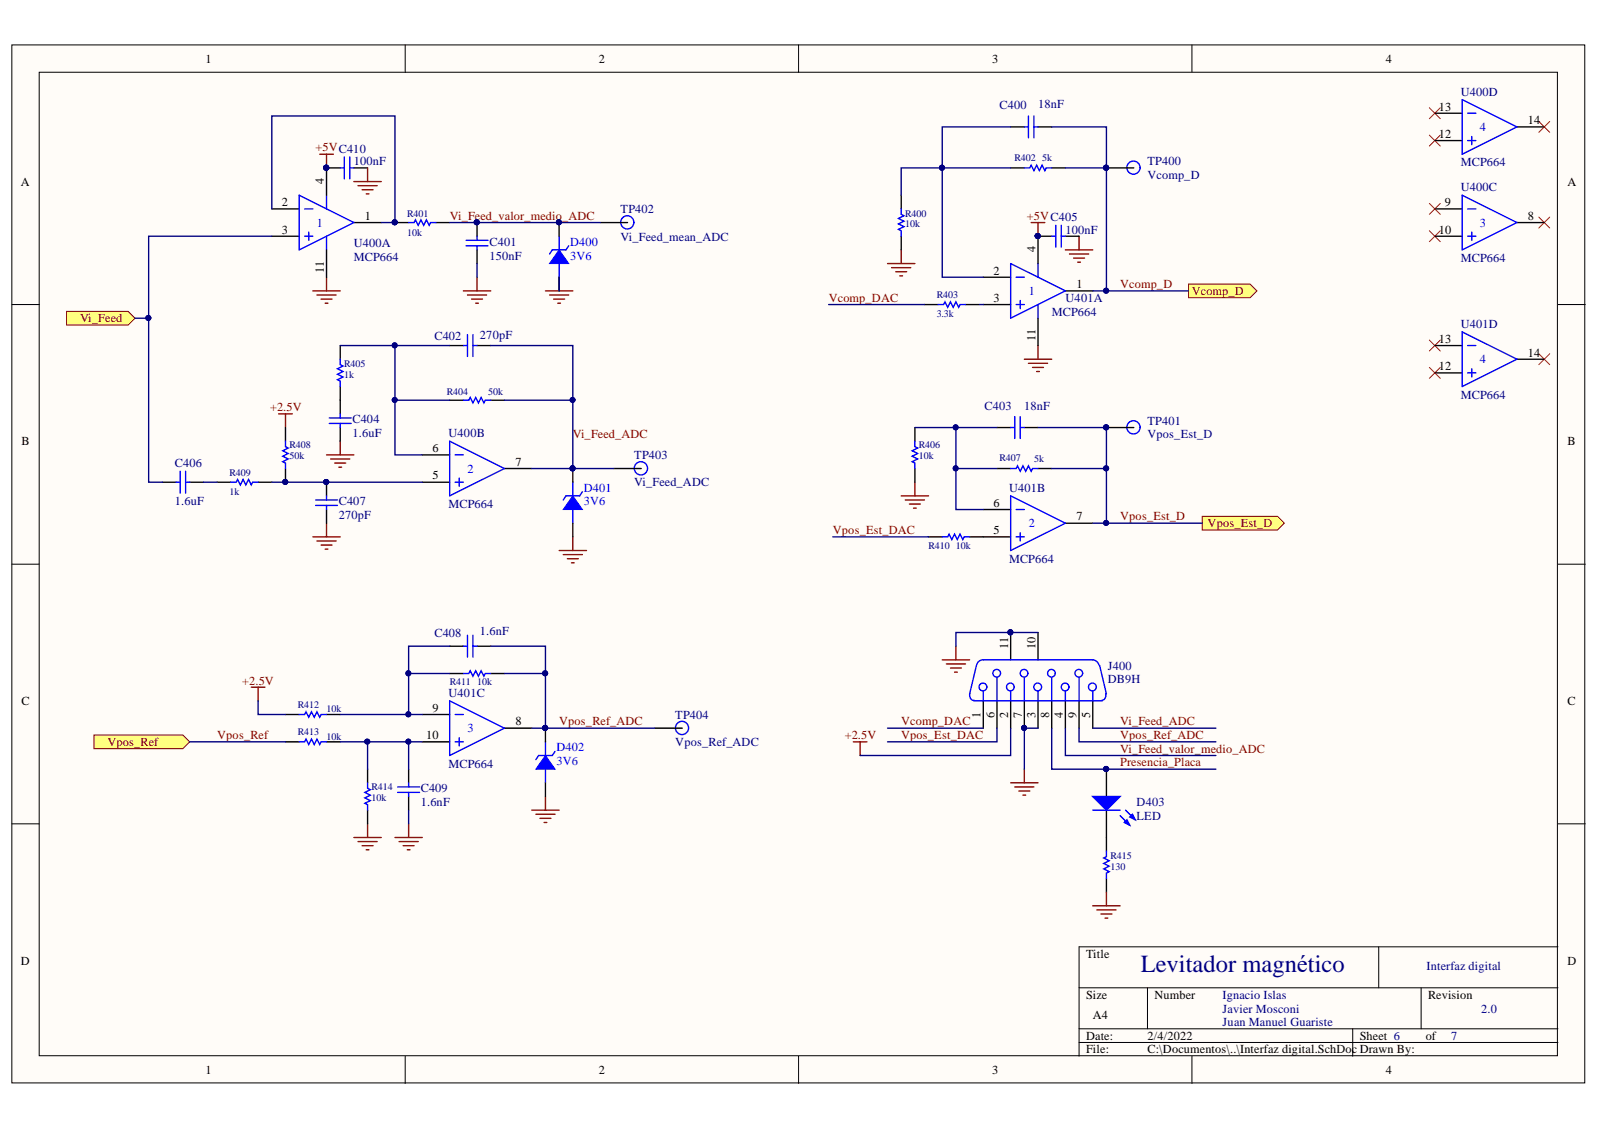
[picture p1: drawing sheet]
<svg xmlns="http://www.w3.org/2000/svg" width="297mm" height="210mm" viewBox="0 0 297 210" stroke-linecap="round" stroke-linejoin="round" font-family="sans-serif">
<defs><g id="words">
<text font-size="4.6" fill="#000080" x="211.8" y="180.3">Levitador magnético</text>
<g font-size="2.3">
<text x="38.1" y="11.6">1</text>
<text x="111.2" y="11.6">2</text>
<text x="184.2" y="11.6">3</text>
<text x="257.2" y="11.6">4</text>
<text x="267.1" y="20.5">13</text>
<text x="283.6" y="23">14</text>
<text x="267.1" y="25.6">12</text>
<text x="3.9" y="34.4">A</text>
<text x="60.1" y="34.2" transform="rotate(-90 60.1 34.2)">4</text>
<text x="291" y="34.4">A</text>
<text x="52.3" y="38.2">2</text>
<text x="67.7" y="40.8">1</text>
<text x="268.2" y="38.2">9</text>
<text x="283.6" y="40.8">8</text>
<text x="52.3" y="43.4">3</text>
<text x="192.2" y="46.8" transform="rotate(-90 192.2 46.8)">4</text>
<text x="267.1" y="43.4">10</text>
<text x="60.1" y="50.6" transform="rotate(-90 60.1 50.6)">11</text>
<text x="184.5" y="51">2</text>
<text x="199.8" y="53.5">1</text>
<text x="184.5" y="56.1">3</text>
<text x="192.2" y="63.3" transform="rotate(-90 192.2 63.3)">11</text>
<text x="267.1" y="63.6">13</text>
<text x="267.1" y="68.7">12</text>
<text x="283.6" y="66.2">14</text>
<text x="4" y="82.6">B</text>
<text x="80.3" y="83.9">6</text>
<text x="291" y="82.6">B</text>
<text x="80.3" y="89">5</text>
<text x="95.7" y="86.4">7</text>
<text x="184.5" y="94">6</text>
<text x="184.5" y="99.1">5</text>
<text x="199.8" y="96.6">7</text>
<text x="187.2" y="120.5" transform="rotate(-90 187.2 120.5)">11</text>
<text x="192.2" y="120.5" transform="rotate(-90 192.2 120.5)">10</text>
<text x="4" y="130.8">C</text>
<text x="291" y="130.8">C</text>
<text x="79.1" y="137.2">10</text>
<text x="80.3" y="132.1">9</text>
<text x="95.7" y="134.6">8</text>
<text x="182" y="133.2" transform="rotate(-90 182 133.2)">1</text>
<text x="184.6" y="133.2" transform="rotate(-90 184.6 133.2)">6</text>
<text x="187.2" y="133.2" transform="rotate(-90 187.2 133.2)">2</text>
<text x="189.7" y="133.2" transform="rotate(-90 189.7 133.2)">7</text>
<text x="192.2" y="133.2" transform="rotate(-90 192.2 133.2)">3</text>
<text x="194.8" y="133.2" transform="rotate(-90 194.8 133.2)">8</text>
<text x="197.3" y="133.2" transform="rotate(-90 197.3 133.2)">4</text>
<text x="199.8" y="133.2" transform="rotate(-90 199.8 133.2)">9</text>
<text x="202.4" y="133.2" transform="rotate(-90 202.4 133.2)">5</text>
<text x="3.9" y="179">D</text>
<text x="201.6" y="177.8">Title</text>
<text x="291" y="179">D</text>
<text x="201.6" y="185.4">Size</text>
<text x="214.3" y="185.4">Number</text>
<text x="265.1" y="185.4">Revision</text>
<text x="202.9" y="189.2">A4</text>
<text x="201.6" y="193">Date:</text>
<text x="201.6" y="195.5">File:</text>
<text x="213" y="193">2/4/2022</text>
<text x="213" y="195.5">C:\Documentos\..\Interfaz digital.SchDoc Drawn By:</text>
<text x="252.4" y="193">Sheet 6</text>
<text x="264.7" y="193">of</text>
<text x="38.1" y="199.3">1</text>
<text x="111.2" y="199.3">2</text>
<text x="184.2" y="199.3">3</text>
<text x="257.2" y="199.3">4</text>
</g>
<g font-size="2.3" fill="#000080">
<text x="271.2" y="17.7">U400D</text>
<text x="185.6" y="20.3">C400</text>
<text x="192.7" y="20">18nF</text>
<text x="65.7" y="30.6">100nF</text>
<text x="213" y="30.6">TP400</text>
<text x="213" y="33.2">Vcomp_D</text>
<text x="271.2" y="30.9">MCP664</text>
<text x="271.2" y="35.5">U400C</text>
<text x="115.2" y="39.5">TP402</text>
<text x="65.7" y="45.9">U400A</text>
<text x="90.9" y="45.7">C401</text>
<text x="115.2" y="44.7">Vi_Feed_mean_ADC</text>
<text x="197.8" y="43.4">100nF</text>
<text x="65.7" y="48.5">MCP664</text>
<text x="90.9" y="48.2">150nF</text>
<text x="271.2" y="48.7">MCP664</text>
<text x="195.3" y="58.6">MCP664</text>
<text x="197.8" y="56.1">U401A</text>
<text x="80.6" y="63.1">C402</text>
<text x="89.1" y="62.9">270pF</text>
<text x="271.2" y="60.9">U401D</text>
<text x="182.8" y="76.1">C403</text>
<text x="190.1" y="76.1">18nF</text>
<text x="271.2" y="74">MCP664</text>
<text x="65.4" y="81.1">1.6uF</text>
<text x="65.4" y="78.6">C404</text>
<text x="83.3" y="81.1">U400B</text>
<text x="213" y="78.8">TP401</text>
<text x="213" y="81.4">Vpos_Est_D</text>
<text x="32.5" y="86.7">C406</text>
<text x="117.8" y="85.2">TP403</text>
<text x="32.5" y="93.8">1.6uF</text>
<text x="62.9" y="93.8">C407</text>
<text x="83.3" y="94.3">MCP664</text>
<text x="117.8" y="90.2">Vi_Feed_ADC</text>
<text x="187.3" y="91.3">U401B</text>
<text x="62.9" y="96.3">270pF</text>
<text x="187.3" y="104.5">MCP664</text>
<text x="80.6" y="118.2">C408</text>
<text x="89.1" y="117.9">1.6nF</text>
<text x="205.7" y="124.3">J400</text>
<text x="83.3" y="129.3">U401C</text>
<text x="205.7" y="126.8">DB9H</text>
<text x="125.4" y="133.4">TP404</text>
<text x="83.3" y="142.5">MCP664</text>
<text x="125.4" y="138.4">Vpos_Ref_ADC</text>
<text x="78.1" y="149.6">1.6nF</text>
<text x="78.1" y="147.1">C409</text>
<text x="211" y="149.6">D403</text>
<text x="211" y="152.1">LED</text>
<text x="227" y="185.4">Ignacio Islas</text>
<text x="264.9" y="180.1">Interfaz digital</text>
<text x="227" y="187.9">Javier Mosconi</text>
<text x="227" y="190.4">Juan Manuel Guariste</text>
<text x="275" y="187.9">2.0</text>
<text x="269.4" y="193">7</text>
</g>
<g font-size="2.3" fill="#800000">
<text x="58.6" y="28.1">+5VC410</text>
<text x="83.5" y="40.8">Vi_Feed_valor_medio_ADC</text>
<text x="190.6" y="40.8">+5VC405</text>
<text x="208" y="53.5">Vcomp_D</text>
<text x="14.9" y="59.8">Vi_Feed</text>
<text x="153.9" y="56.1">Vcomp_DAC</text>
<text x="221.2" y="54.8">Vcomp_D</text>
<text x="50.1" y="76.3">+2.5V</text>
<text x="106.3" y="81.4">Vi_Feed_ADC</text>
<text x="154.6" y="99.1">Vpos_Est_DAC</text>
<text x="208" y="96.6">Vpos_Est_D</text>
<text x="224.2" y="97.8">Vpos_Est_D</text>
<text x="45" y="127">+2.5V</text>
<text x="40.3" y="137.2">Vpos_Ref</text>
<text x="103.8" y="134.6">Vpos_Ref_ADC</text>
<text x="156.8" y="137.2">+2.5V</text>
<text x="167.3" y="134.6">Vcomp_DAC</text>
<text x="167.3" y="137.2">Vpos_Est_DAC</text>
<text x="208" y="134.6">Vi_Feed_ADC</text>
<text x="208" y="137.2">Vpos_Ref_ADC</text>
<text x="20" y="138.4">Vpos_Ref</text>
<text x="208" y="139.7">Vi_Feed_valor_medio_ADC</text>
<text x="208" y="142.2">Presencia_Placa</text>
</g>
<g font-size="2.3" fill="#00f">
<text x="274.7" y="24.3">4</text>
<text x="58.8" y="42">1</text>
<text x="105.8" y="45.7">D400</text>
<text x="274.7" y="42">3</text>
<text x="105.8" y="48.2">3V6</text>
<text x="191" y="54.8">1</text>
<text x="274.7" y="67.4">4</text>
<text x="86.8" y="87.7">2</text>
<text x="108.4" y="93.8">3V6</text>
<text x="108.4" y="91.3">D401</text>
<text x="191" y="97.8">2</text>
<text x="86.8" y="135.9">3</text>
<text x="103.3" y="142">3V6</text>
<text x="103.3" y="139.5">D402</text>
</g>
<g font-size="1.9" fill="#000080">
<text x="188.4" y="30">R402</text>
<text x="193.5" y="30">5k</text>
<text x="75.6" y="40.2">R401</text>
<text x="168.1" y="40.2">R400</text>
<text x="75.6" y="43.7">10k</text>
<text x="168.1" y="42.2">10k</text>
<text x="173.9" y="58.9">3.3k</text>
<text x="173.9" y="55.4">R403</text>
<text x="63.9" y="70.1">1k</text>
<text x="63.9" y="68">R405</text>
<text x="82.9" y="73.4">R404</text>
<text x="90.6" y="73.4">50k</text>
<text x="53.8" y="83.2">R408</text>
<text x="170.6" y="83.2">R406</text>
<text x="42.6" y="88.3">R409</text>
<text x="53.8" y="85.3">50k</text>
<text x="170.6" y="85.3">10k</text>
<text x="185.6" y="85.5">R407</text>
<text x="192" y="85.8">5k</text>
<text x="42.6" y="91.8">1k</text>
<text x="172.4" y="101.8">R410</text>
<text x="177.4" y="101.8">10k</text>
<text x="55.3" y="131.4">R412</text>
<text x="83.5" y="127.1">R411</text>
<text x="88.6" y="127.1">10k</text>
<text x="55.3" y="136.5">R413</text>
<text x="60.6" y="137.3">10k</text>
<text x="60.6" y="132.2">10k</text>
<text x="69" y="148.7">10k</text>
<text x="69" y="146.6">R414</text>
<text x="206.2" y="161.4">130</text>
<text x="206.2" y="159.4">R415</text>
</g>
</g></defs>
<g fill="#fffcf8" stroke="#000" stroke-width=".19">
<path d="M2.2 8.3h292v192.7h-292z"/>
<path d="M7.3 13.4h281.8v182.5h-281.8z"/>
</g>
<g fill="none" stroke="#000" stroke-width=".19">
<path d="M75.2 8.3v5.1M148.3 8.3v5.1M221.3 8.3v5.1M2.2 56.5h5.1M289.2 56.5h5.1M2.2 104.7h5.1M289.2 104.7h5.1M2.2 152.9h5.1M289.2 152.9h5.1M256 175.7v7.6M289.2 175.7h-88.9v20.3M75.2 196v5.1"/>
<path d="M148.3 196v5.1M200.3 183.3h88.9M200.3 190.9h88.9M200.3 193.5h88.9M213 183.3v7.6M221.3 196v5.1M251.1 190.9v5.1M263.8 183.3v7.6"/>
</g>
<path d="M12.4 57.8h11.4l1.3 1.3-1.3 1.2h-11.4z" fill-rule="evenodd" fill="#ffff80" stroke="#800000" stroke-width=".19"/>
<path d="M197.8 46.4h5.1M198.5 47.1h3.6M199.3 47.9h2M200.1 48.7h.5M200.3 43.8v2.6M190.2 66.7h5M190.9 67.4h3.6M191.7 68.2h2M192.5 68.9h.5M192.7 64.1v2.6" fill="none" stroke="#800000" stroke-width=".25"/>
<path d="M17.4 136.4h16.5l1.3 1.3-1.3 1.2h-16.5z" fill-rule="evenodd" fill="#ffff80" stroke="#800000" stroke-width=".19"/>
<g fill="none" stroke="#800000" stroke-width=".25">
<path d="M164.8 48.9h5M165.5 49.7h3.6M166.3 50.4h2M167.1 51.2h.5M167.3 46.4v2.5M191.4 41.3h2.6M192.7 41.3v2.5M46.7 127.5h2.5M47.9 127.5v2.6M65.7 155.4h5.1M66.5 156.2h3.5M67.2 157h2.1"/>
<path d="M68 157.7h.5M68.2 152.9v2.5"/>
</g>
<circle cx="192.7" cy="43.8" r=".46" fill="#000080" stroke="#000080" stroke-width=".19"/>
<path d="M220.6 52.7h11.5l1.2 1.3-1.2 1.3h-11.5z" fill-rule="evenodd" fill="#ffff80" stroke="#800000" stroke-width=".19"/>
<path d="M167.3 92h5.1M168.1 92.8h3.5M168.8 93.5h2.1M169.6 94.3h.5M169.8 89.5v2.5" fill="none" stroke="#800000" stroke-width=".25"/>
<path d="M223.2 95.8h14l1.2 1.3-1.2 1.3h-14z" fill-rule="evenodd" fill="#ffff80" stroke="#800000" stroke-width=".19"/>
<g fill="none" stroke="#800000" stroke-width=".25">
<path d="M59.4 28.6h2.5M60.6 28.6v2.6M58.1 54h5.1M58.8 54.7h3.6M59.6 55.5h2M60.4 56.3h.5M60.6 51.5v2.5M86 54h5.1M86.8 54.7h3.5M87.5 55.5h2.1M88.3 56.3h.5M88.6 51.5v2.5"/>
<path d="M101.3 54h5M102 54.7h3.6M102.8 55.5h2M103.5 56.3h.6M103.8 51.5v2.5M51.7 76.8h2.6M53 76.8v2.5M58.1 99.6h5.1M60.6 84.4h5.1M60.6 97.1v2.5M61.4 85.2h3.5M62.1 85.9h2.1"/>
<path d="M62.9 86.7h.5M63.2 81.9v2.5M106.3 99.6v2.6M58.8 100.4h3.6M59.6 101.2h2M60.4 101.9h.5M103.8 102.2h5.1M104.6 102.9h3.5M105.3 103.7h2.1M106.1 104.5h.5M73.3 155.4h5.1M74.1 156.2h3.5"/>
<path d="M74.8 157h2.1M75.6 157.7h.5M75.9 152.9v2.5M98.7 150.4h5.1M99.5 151.1h3.5M100.2 151.9h2.1M101 152.6h.5M101.3 147.8v2.6"/>
</g>
<g fill="#000080" stroke="#000080" stroke-width=".19">
<circle cx="60.6" cy="31.1" r=".47"/>
<circle cx="53" cy="89.4" r=".46"/>
<circle cx="73.3" cy="41.3" r=".46"/>
<circle cx="88.5" cy="41.3" r=".46"/>
<circle cx="192.7" cy="43.8" r=".46"/>
<circle cx="60.6" cy="89.4" r=".46"/>
<circle cx="205.3" cy="79.3" r=".47"/>
<circle cx="205.3" cy="31.1" r=".47"/>
</g>
<g fill="none" stroke="#000" stroke-width=".25">
<path d="M167.3 36.2v2.6M187.6 31.2h2.6M187.6 23.6h2.6M192.7 23.6h2.5M195.2 31.2h2.6M205.4 31.2h5.1M73.3 41.3h2.6M80.9 41.3h2.6M88.6 41.3v2.5M88.6 46.4v2.5M167.3 43.8v2.6M171.6 56.5h2.6"/>
<path d="M179.2 56.5h2.6M192.7 43.8h2.5M197.8 43.8h2.5M53 79.3v2.6M63.2 64.1v2.6M63.2 71.7v5.1M63.2 79.3v2.6M83.5 74.3h2.5M83.5 64.1h2.5M88.6 64.1h2.5M91.1 74.3h2.5M169.8 79.3v2.6"/>
<path d="M185.1 79.3h2.5M190.2 79.3h2.5M205.4 79.3h5.1M30.1 89.5h2.6M35.2 89.5h2.6M40.3 89.5h2.5M47.9 89.5h2.6M53 87v2.5M60.6 89.5v2.5M60.6 94.6v2.5M169.8 87v2.5M172.4 99.6h2.5"/>
<path d="M180 99.6h2.5M185.1 87h2.5M192.7 87h2.5M83.5 119.9h2.5M88.6 119.9h2.5M53 137.7h2.5M53 132.6h2.5M60.6 137.7h2.6M60.6 132.6h2.6M83.5 125h2.5M91.1 125h2.5M68.2 142.8v2.5"/>
<path d="M68.2 150.4v2.5M75.9 142.8v2.5M75.9 147.8v2.6"/>
</g>
<g fill="none" stroke="#00f" stroke-width=".25">
<path d="M167.3 38.8v1l.5 .2-1 .5 1 .6-1 .5 1 .5-1 .5 .5 .2v1M190.2 31.2h1l.2-.5 .5 1 .6-1 .5 1 .5-1 .5 1 .2-.5h1M190.2 23.6h.7M190.9 21.5v4.1M191.9 21.5v4.1M191.9 23.6h.8M75.9 41.3h1l.2-.5 .5 1 .5-1 .6 1 .5-1 .5 1 .2-.5h1M86.5 44.6h4.1M86.5 45.6h4.1M88.6 43.8v.8M88.6 45.6v.8M174.2 56.5h1l.2-.5 .5 1 .6-1 .5 1 .5-1 .5 1 .2-.5h1"/>
<path d="M195.2 43.8h.8M196 41.8v4.1M197 41.8v4.1M197 43.8h.8M61.1 78.6h4.1M61.1 77.6h4.1M63.2 66.7v1l.5 .2-1 .5 1 .5-1 .6 1 .5-1 .5 .5 .2v1M63.2 76.8v.8M63.2 78.6v.7M86 74.3h1l.3-.5 .5 1 .5-1 .5 1 .5-1 .5 1 .3-.5h1M86 64.1h.8M86.8 62.1v4.1"/>
<path d="M87.8 62.1v4.1M87.8 64.1h.8M187.6 79.3h.8M188.4 77.3v4.1M189.4 77.3v4.1M189.4 79.3h.8M32.7 89.5h.7M33.4 87.5v4M34.5 87.5v4M34.5 89.5h.7M42.8 89.5h1.1l.2-.5 .5 1 .5-1 .5 1 .5-1 .6 1 .2-.5h1M53 81.9v1l.5 .3-1 .5 1 .5-1 .5 1 .5-1 .5 .5 .2v1.1"/>
<path d="M58.6 92.8h4.1M58.6 93.8h4.1M60.6 92v.8M60.6 93.8v.8M169.8 81.9v1l.6 .3-1.1 .5 1.1 .5-1.1 .5 1.1 .5-1.1 .5 .5 .2v1.1M174.9 99.6h1l.3-.5 .5 1 .5-1 .5 1 .5-1 .5 1 .3-.5h1M187.6 87h1l.3-.6 .5 1.1 .5-1.1 .5 1.1 .5-1.1 .5 1.1 .3-.5h1M86 119.9h.8M86.8 117.9v4.1M87.8 117.9v4.1M87.8 119.9h.8M55.5 137.7h1.1l.2-.5 .5 1 .5-1 .5 1 .5-1 .6 1 .2-.5h1"/>
<path d="M55.5 132.6h1.1l.2-.5 .5 1 .5-1 .5 1 .5-1 .6 1 .2-.5h1M86 125h1l.3-.5 .5 1 .5-1 .5 1 .5-1 .5 1 .3-.5h1M101.3 137.7v2.5M103 139.5l-.5 .7h-2.5l-.5 .8M68.2 145.3v1l.5 .3-1 .5 1 .5-1 .5 1 .5-1 .5 .5 .2v1.1M73.8 147.1h4.1M73.8 146h4.1M75.9 145.3v.7M75.9 147.1v.7M101.3 142.8v2.5"/>
<circle cx="210.4" cy="31.1" r="1.22"/>
<circle cx="210.4" cy="79.3" r="1.23"/>
</g>
<path d="M101.3 140.2l1.7 2.6h-3.5z" fill="#00f"/>
<path d="M101.3 140.2l1.7 2.6h-3.5z" fill="none" stroke="#00f" stroke-width=".19"/>
<path d="M101.3 135.1v2.6M101.3 145.3v2.5" fill="none" stroke="#080d02" stroke-width=".25"/>
<circle cx="101.2" cy="135.1" r=".46" fill="#000080" stroke="#000080" stroke-width=".19"/>
<path d="M106.3 89.5v2.5M106.3 94.6v2.5M108.1 91.3l-.5 .7h-2.5l-.5 .8" fill="none" stroke="#00f" stroke-width=".25"/>
<path d="M106.3 92l1.8 2.6h-3.5z" fill="#00f"/>
<path d="M106.3 92l1.8 2.6h-3.5z" fill="none" stroke="#00f" stroke-width=".19"/>
<path d="M106.3 87v2.5M106.3 97.1v2.5" fill="none" stroke="#080d02" stroke-width=".25"/>
<circle cx="106.3" cy="86.9" r=".46" fill="#000080" stroke="#000080" stroke-width=".19"/>
<path d="M103.8 43.8v2.6M103.8 48.9v2.6M105.6 45.6l-.5 .8h-2.6l-.5 .7" fill="none" stroke="#00f" stroke-width=".25"/>
<path d="M103.8 46.4l1.8 2.5h-3.6z" fill="#00f"/>
<path d="M103.8 46.4l1.8 2.5h-3.6z" fill="none" stroke="#00f" stroke-width=".19"/>
<path d="M103.8 41.3v2.5M103.8 51.5v2.5" fill="none" stroke="#080d02" stroke-width=".25"/>
<g fill="#000080" stroke="#000080" stroke-width=".19">
<circle cx="103.8" cy="41.3" r=".46"/>
<circle cx="190.1" cy="135.1" r=".46"/>
<circle cx="187.6" cy="117.4" r=".46"/>
<circle cx="205.3" cy="142.7" r=".47"/>
</g>
<g fill="none" stroke="#f00" stroke-width=".19">
<path d="M265.4 20l2 2M265.4 25.1l2 2M265.4 37.8l2 2M267.4 20l-2 2M267.4 25.1l-2 2M267.4 37.8l-2 2M285.7 22.5l2 2.1M287.7 22.5l-2 2.1M265.4 42.8l2 2.1M267.4 42.8l-2 2.1M285.7 40.3l2 2M287.7 40.3l-2 2"/>
<path d="M265.4 68.2l2 2M265.4 63.1l2 2M267.4 68.2l-2 2M267.4 63.1l-2 2M285.7 65.7l2 2M287.7 65.7l-2 2"/>
</g>
<g fill="none" stroke="#00f" stroke-width=".25">
<path d="M180.1 128.7a.89 .89 0 0 0 .7 1.3M180.8 130.1h23.8M181.3 123.5l-1.3 5.3M181.3 123.4a1.22 1.22 0 0 1 1.2-.9h20.4a1.24 1.24 0 0 1 1.1 .9M182.5 128.3v1.8M185.1 125.8v4.3M187.6 128.3v1.8M190.2 125.8v4.3M192.7 128.3v1.8M195.2 125.8v4.3M197.8 128.3v1.8M200.3 125.8v4.3"/>
<path d="M202.9 128.3v1.8M204.1 123.5l1.3 5.3M205.3 128.7v.2a.95 .95 0 0 1-.7 1.1M205.4 158v1l-.5 .2 1 .5-1 .5 1 .6-1 .5 1 .5-.5 .2v1"/>
<circle cx="182.5" cy="127.5" r=".72"/>
<circle cx="185" cy="124.9" r=".71"/>
<circle cx="187.6" cy="127.5" r=".72"/>
<circle cx="190.1" cy="124.9" r=".71"/>
<circle cx="192.6" cy="127.5" r=".72"/>
<circle cx="195.2" cy="124.9" r=".71"/>
<circle cx="197.7" cy="127.5" r=".72"/>
<circle cx="200.3" cy="124.9" r=".71"/>
<circle cx="202.8" cy="127.5" r=".72"/>
</g>
<g fill="none" stroke="#000" stroke-width=".25">
<path d="M187.6 117.4v5.1M192.7 117.4v5.1M182.5 130.1v5M185.1 130.1v5M187.6 130.1v5M190.2 130.1v5M192.7 130.1v5M195.2 130.1v5M197.8 130.1v5M200.3 130.1v5M202.9 130.1v5M205.4 142.8v5"/>
<path d="M205.4 150.4v7.6M205.4 163v2.6"/>
</g>
<path d="M187.6 145.3h5.1M188.4 146h3.5M189.2 146.8h2M189.9 147.6h.5M190.2 142.8v2.5M202.9 168.1h5M203.6 168.9h3.6M204.4 169.6h2M205.2 170.4h.5M205.4 165.6v2.5" fill="none" stroke="#800000" stroke-width=".25"/>
<path d="M202.9 147.8h5l-2.5 2.6z" fill="#00f"/>
<path d="M202.9 147.8h5l-2.5 2.6zM207.9 151.4l1.8 1.7M209 150.4l1.7 1.7" fill="none" stroke="#00f" stroke-width=".25"/>
<path d="M208.7 152.6l.5-.5 .5 1z" fill="#00f"/>
<path d="M208.7 152.6l.5-.5 .5 1z" fill="none" stroke="#00f" stroke-width=".25"/>
<path d="M209.7 151.6l.5-.5 .5 1z" fill="#00f"/>
<g fill="none" stroke="#00f" stroke-width=".25">
<path d="M271.5 18.5l10.1 5.1-10.1 5zM55.5 36.2l10.2 5.1-10.2 5.1zM56.6 38.8h1.5M60.6 36.2v2.6M63.2 31.2h.7M63.9 29.1v4.1M64.9 29.1v4.1M64.9 31.2h.8M271.5 36.2l10.1 5.1-10.1 5.1zM272.5 38.8h1.5M272.5 26.1h1.5M272.5 21h1.5"/>
<path d="M273.2 25.3v1.5M56.6 43.8h1.5M57.3 43.1v1.5M60.6 43.8v2.6M187.6 48.9l10.2 5.1-10.2 5.1zM188.6 56.5h1.6M188.6 51.5h1.6M189.4 55.8v1.5M192.7 48.9v2.6M192.7 56.5v2.6M272.5 43.8h1.5M273.2 43.1v1.5"/>
<path d="M271.5 61.6l10.1 5.1-10.1 5zM272.5 69.2h1.5M272.5 64.1h1.5M273.2 68.4v1.6M83.5 81.9l10.1 5.1-10.1 5zM84.5 89.5h1.5M84.5 84.4h1.5M85.3 88.7v1.6M187.6 92l10.2 5.1-10.2 5.1zM188.6 99.6h1.6M188.6 94.6h1.6M189.4 98.9v1.5"/>
<path d="M83.5 130.1l10.1 5-10.1 5.1zM84.5 137.7h1.5M84.5 132.6h1.5M85.3 136.9v1.5M202.9 150.4h5M209.7 151.6l.5-.5 .5 1z"/>
<circle cx="116.4" cy="41.3" r="1.23"/>
<circle cx="119" cy="86.9" r="1.23"/>
<circle cx="126.6" cy="135.1" r="1.23"/>
</g>
<g fill="#000080" stroke="#000080" stroke-width=".19">
<circle cx="205.3" cy="142.7" r=".47"/>
<circle cx="60.6" cy="31.1" r=".47"/>
<circle cx="192.7" cy="43.8" r=".46"/>
<circle cx="27.5" cy="59" r=".46"/>
<circle cx="75.8" cy="132.6" r=".46"/>
<circle cx="101.2" cy="135.1" r=".46"/>
<circle cx="106.3" cy="86.9" r=".46"/>
<circle cx="187.6" cy="117.4" r=".46"/>
<circle cx="205.4" cy="97" r=".46"/>
<circle cx="68.2" cy="137.6" r=".46"/>
<circle cx="75.8" cy="137.6" r=".46"/>
<circle cx="177.4" cy="79.3" r=".46"/>
<circle cx="177.4" cy="86.9" r=".46"/>
<circle cx="205.3" cy="86.9" r=".47"/>
<circle cx="205.3" cy="79.3" r=".47"/>
<circle cx="75.8" cy="125" r=".46"/>
<circle cx="101.2" cy="125" r=".47"/>
<circle cx="190.1" cy="135.1" r=".46"/>
<circle cx="73.3" cy="41.3" r=".46"/>
<circle cx="53" cy="89.4" r=".46"/>
<circle cx="60.6" cy="89.4" r=".46"/>
<circle cx="174.9" cy="31.1" r=".46"/>
<circle cx="205.3" cy="31.1" r=".47"/>
<circle cx="205.3" cy="53.9" r=".47"/>
<circle cx="73.3" cy="74.2" r=".46"/>
<circle cx="106.3" cy="74.2" r=".46"/>
<circle cx="73.3" cy="64.1" r=".46"/>
<circle cx="88.5" cy="41.3" r=".46"/>
<circle cx="103.8" cy="41.3" r=".46"/>
</g>
<path d="M65.7 33.7h5.1M66.5 34.5h3.5M67.2 35.2h2.1M68 36h.5M68.2 31.2v2.5M177.5 119.9v2.6M158.4 137.7h2.6M159.7 137.7v2.5M174.9 122.5h5.1M175.7 123.2h3.5M176.5 124h2M177.2 124.7h.5" fill="none" stroke="#800000" stroke-width=".25"/>
<g fill="none" stroke="#000" stroke-width=".25">
<path d="M50.5 38.8h5M63.2 31.2h-2.6v5M65.7 31.2h2.5M266.4 38.8h5.1M266.4 26.1h5.1M266.4 21h5.1M281.6 23.6h5.1M50.5 43.8h5M60.6 46.4v5.1M65.7 41.3h5.1M111.4 41.3h5.1M182.5 56.5h5.1"/>
<path d="M182.5 51.5h5.1M192.7 43.8v5.1M192.7 59.1v5M197.8 54h5.1M266.4 43.8h5.1M281.6 41.3h5.1M266.4 69.2h5.1M266.4 64.1h5.1M281.6 66.7h5.1M78.4 89.5h5.1M78.4 84.4h5.1M93.6 87h5.1"/>
<path d="M114 87h5M182.5 99.6h5.1M182.5 94.6h5.1M197.8 97.1h5.1M78.4 137.7h5.1M78.4 132.6h5.1M93.6 135.1h5.1M121.6 135.1h5.1"/>
</g>
<g fill="none" stroke="#000080" stroke-width=".25">
<path d="M50.5 38.8v-17.3h22.8v19.8h-2.5M187.6 31.2h-20.3v5M187.6 23.6h-12.7v27.9h7.6M195.2 23.6h10.2v30.4M197.8 31.2h7.6M27.6 59.1v30.4h2.5M50.5 43.8h-22.9v15.3h-2.5M83.5 41.3h27.9M88.6 48.9v2.6M103.8 51.5v2.5M153.8 56.5h17.8M181.8 56.5h.7"/>
<path d="M202.9 54h17.7M63.2 64.1h10.1v20.3h5.1M73.3 74.3h10.2M73.3 64.1h10.2M91.1 64.1h15.2v22.9h-7.6M93.6 74.3h12.7M169.8 79.3h7.7M185.1 79.3h-7.6v15.3h5M192.7 79.3h12.7v17.8h17.8M37.8 89.5h2.5M50.5 89.5h27.9M106.3 87h7.7"/>
<path d="M154.6 99.6h17.8M177.5 87h7.6M195.2 87h10.2M202.9 97.1h2.5M83.5 119.9h-7.6v12.7h-12.7M91.1 119.9h10.2v15.2h20.3M192.7 117.4h-15.2v2.5M35.2 137.7h17.8M47.9 130.1v2.5h5.1M63.2 137.7h15.2M68.2 137.7v5.1M75.9 132.6h2.5"/>
<path d="M75.9 137.7v5.1M75.9 125h7.6M93.6 125h7.7M98.7 135.1h2.6M164.8 135.1h17.7M185.1 135.1v2.6h-20.3M187.6 135.1v5.1h-27.9M192.7 135.1h-2.5v7.7M195.2 135.1v7.7h30.5M197.8 135.1v5.1h27.9M200.3 135.1v2.6h25.4M202.9 135.1h22.8"/>
<path d="M75.9 150.4v2.5"/>
</g>
<use href="#words"/>
</svg>
